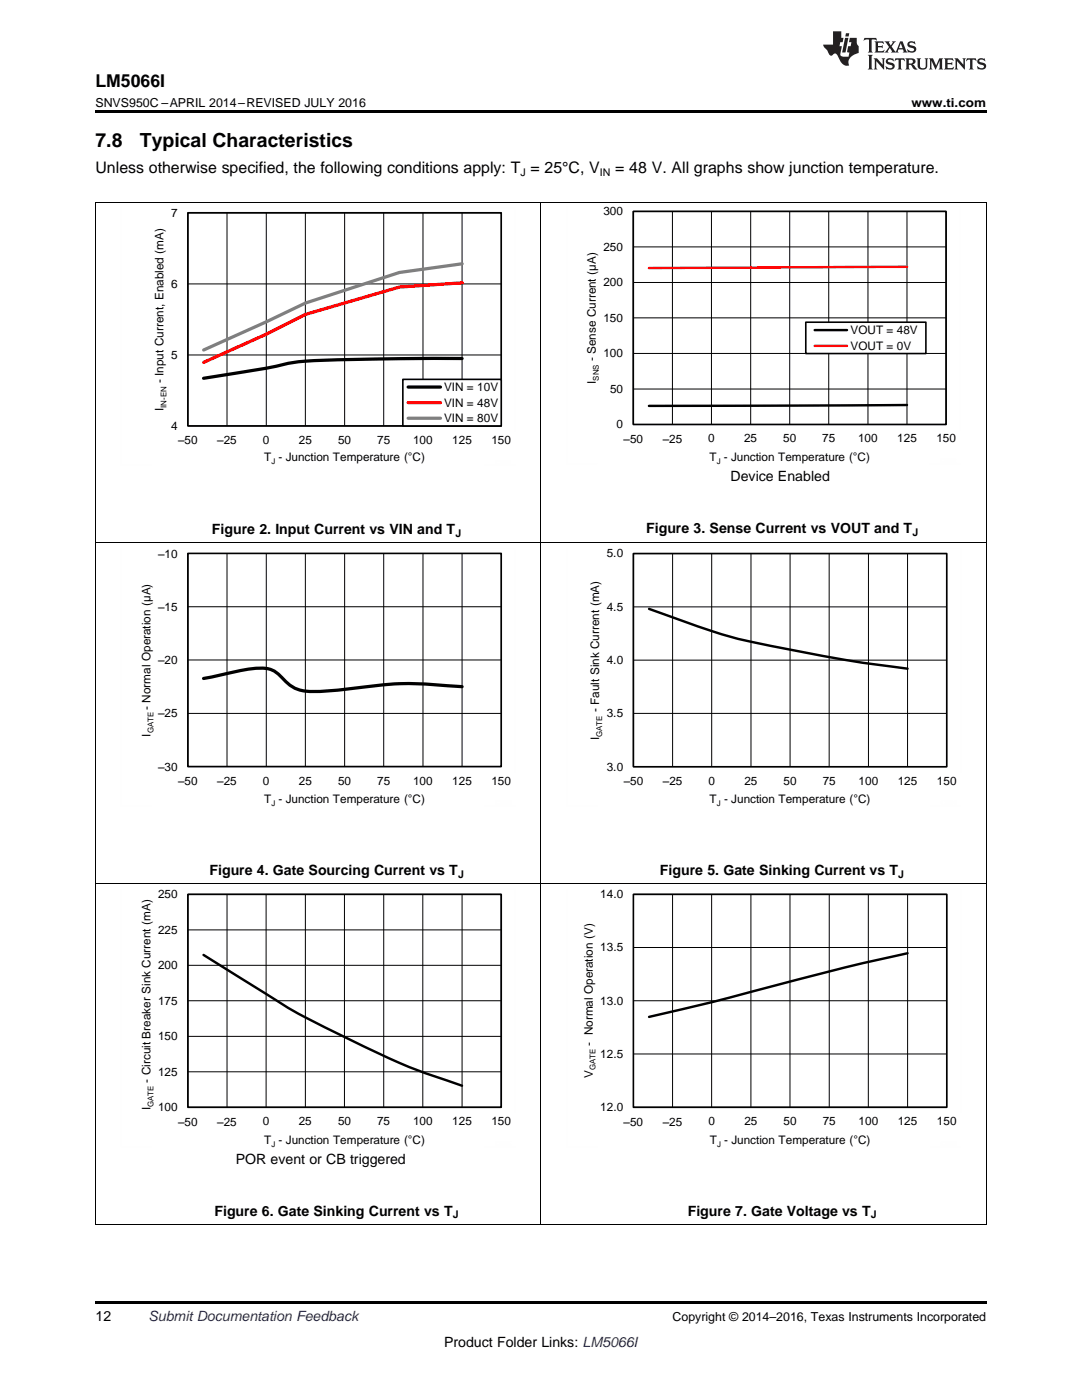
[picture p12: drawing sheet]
<svg xmlns="http://www.w3.org/2000/svg" width="216mm" height="279mm" viewBox="0 0 216 279" stroke-linecap="round" stroke-linejoin="round" font-family="sans-serif">
<defs><g id="words">
<g font-size="3.9">
<text x="19" y="29.3">7.8</text>
<text x="27.9" y="29.3">Typical Characteristics</text>
</g>
<text font-size="3.5" x="19" y="17.3">LM5066I</text>
<g font-size="3.2">
<text x="19" y="34.4">Unless otherwise specified, the following conditions apply: T = 25°C, V</text>
<text x="122.8" y="34.4">= 48 V. All graphs show junction temperature.</text>
</g>
<g font-size="2.8">
<text x="145.8" y="96">Device Enabled</text>
<text x="42.3" y="106.6">Figure 2. Input Current vs VIN and T</text>
<text x="128.9" y="106.3">Figure 3. Sense Current vs VOUT and T</text>
<text x="41.8" y="174.6">Figure 4. Gate Sourcing Current vs T</text>
<text x="131.7" y="174.6">Figure 5. Gate Sinking Current vs T</text>
<text x="47" y="232.3">POR event or CB triggered</text>
<text x="42.8" y="242.6">Figure 6. Gate Sinking Current vs T</text>
<text x="137.2" y="242.6">Figure 7. Gate Voltage vs T</text>
<text x="19" y="263.6">12</text>
<text x="88.6" y="268.9">Product Folder Links: LM5066I</text>
</g>
<text font-size="2.8" fill="#0000c8" x="29.6" y="263.6">Submit Documentation Feedback</text>
<g font-size="2.5">
<text x="19" y="21.4">SNVS950C –APRIL 2014–REVISED JULY 2016</text>
<text x="181.9" y="21.4">www.ti.com</text>
<text x="134.2" y="263.6">Copyright © 2014–2016, Texas Instruments Incorporated</text>
</g>
<g font-size="2.3">
<text x="34.2" y="43.2">7</text>
<text x="120.4" y="43">300</text>
<text x="120.4" y="50">250</text>
<text x="34.2" y="57.4">6</text>
<text x="120.4" y="57.1">200</text>
<text x="120.4" y="64.2">150</text>
<text x="34.2" y="71.6">5</text>
<text x="120.4" y="71.3">100</text>
<text x="169.7" y="66.6">VOUT = 48V</text>
<text x="169.7" y="69.8">VOUT = 0V</text>
<text x="32.7" y="76.4" transform="rotate(-90 32.7 76.4)">- Input Current, Enabled (mA)</text>
<text x="118.9" y="76.6" transform="rotate(-90 118.9 76.6)">I</text>
<text x="118.9" y="72.1" transform="rotate(-90 118.9 72.1)">- Sense Current (µA)</text>
<text x="32.7" y="82" transform="rotate(-90 32.7 82)">I</text>
<text x="88.6" y="78">VIN = 10V</text>
<text x="88.6" y="81.1">VIN = 48V</text>
<text x="121.7" y="78.4">50</text>
<text x="34.2" y="85.8">4</text>
<text x="35.5" y="88.7">±50</text>
<text x="43.4" y="88.7">±25</text>
<text x="52.5" y="88.6">0</text>
<text x="59.6" y="88.6">25</text>
<text x="67.5" y="88.6">50</text>
<text x="75.3" y="88.6">75</text>
<text x="82.4" y="88.6">100</text>
<text x="88.6" y="84.2">VIN = 80V</text>
<text x="90.3" y="88.6">125</text>
<text x="98.1" y="88.6">150</text>
<text x="123" y="85.5">0</text>
<text x="124.4" y="88.4">±50</text>
<text x="132.2" y="88.4">±25</text>
<text x="141.3" y="88.3">0</text>
<text x="148.5" y="88.3">25</text>
<text x="156.3" y="88.3">50</text>
<text x="164.1" y="88.3">75</text>
<text x="171.2" y="88.3">100</text>
<text x="179" y="88.3">125</text>
<text x="186.8" y="88.3">150</text>
<text x="52.7" y="92">T - Junction Temperature (ÉC)</text>
<text x="141.6" y="92">T - Junction Temperature (ÉC)</text>
<text x="31.5" y="111.3">±10</text>
<text x="121.1" y="111.3">5.0</text>
<text x="31.5" y="121.9">±15</text>
<text x="121.1" y="121.9">4.5</text>
<text x="31.5" y="132.5">±20</text>
<text x="121.1" y="132.5">4.0</text>
<text x="30" y="141.6" transform="rotate(-90 30 141.6)">- Normal Operation (µA)</text>
<text x="31.5" y="143.2">±25</text>
<text x="119.6" y="142.1" transform="rotate(-90 119.6 142.1)">- Fault Sink Current (mA)</text>
<text x="121.1" y="143.1">3.5</text>
<text x="30" y="147" transform="rotate(-90 30 147)">I</text>
<text x="119.6" y="147.7" transform="rotate(-90 119.6 147.7)">I</text>
<text x="31.5" y="153.8">±30</text>
<text x="121.1" y="153.8">3.0</text>
<text x="35.5" y="156.7">±50</text>
<text x="43.4" y="156.7">±25</text>
<text x="52.5" y="156.6">0</text>
<text x="52.7" y="160.3">T - Junction Temperature (ÉC)</text>
<text x="59.6" y="156.6">25</text>
<text x="67.5" y="156.6">50</text>
<text x="75.3" y="156.6">75</text>
<text x="82.4" y="156.6">100</text>
<text x="90.3" y="156.6">125</text>
<text x="98.1" y="156.6">150</text>
<text x="124.5" y="156.7">±50</text>
<text x="132.3" y="156.7">±25</text>
<text x="141.4" y="156.6">0</text>
<text x="141.6" y="160.3">T - Junction Temperature (ÉC)</text>
<text x="148.5" y="156.6">25</text>
<text x="156.4" y="156.6">50</text>
<text x="164.2" y="156.6">75</text>
<text x="171.3" y="156.6">100</text>
<text x="179.1" y="156.6">125</text>
<text x="187" y="156.6">150</text>
<text x="31.5" y="179.2">250</text>
<text x="119.8" y="179.2">14.0</text>
<text x="31.5" y="186.3">225</text>
<text x="119.8" y="189.9">13.5</text>
<text x="31.5" y="193.4">200</text>
<text x="31.5" y="200.5">175</text>
<text x="119.8" y="200.5">13.0</text>
<text x="31.5" y="207.6">150</text>
<text x="118.3" y="208.7" transform="rotate(-90 118.3 208.7)">- Normal Operation (V)</text>
<text x="31.5" y="214.7">125</text>
<text x="118.3" y="215.2" transform="rotate(-90 118.3 215.2)">V</text>
<text x="119.8" y="211.1">12.5</text>
<text x="30" y="221.6" transform="rotate(-90 30 221.6)">I</text>
<text x="30" y="216" transform="rotate(-90 30 216)">- Circuit Breaker Sink Current (mA)</text>
<text x="31.5" y="221.8">100</text>
<text x="119.8" y="221.8">12.0</text>
<text x="35.5" y="224.6">±50</text>
<text x="43.3" y="224.6">±25</text>
<text x="52.5" y="224.6">0</text>
<text x="59.6" y="224.6">25</text>
<text x="67.5" y="224.6">50</text>
<text x="75.3" y="224.6">75</text>
<text x="82.4" y="224.6">100</text>
<text x="90.2" y="224.6">125</text>
<text x="98.1" y="224.6">150</text>
<text x="124.4" y="224.6">±50</text>
<text x="132.2" y="224.6">±25</text>
<text x="141.4" y="224.6">0</text>
<text x="148.5" y="224.6">25</text>
<text x="156.4" y="224.6">50</text>
<text x="164.2" y="224.6">75</text>
<text x="171.3" y="224.6">100</text>
<text x="179.1" y="224.6">125</text>
<text x="187" y="224.6">150</text>
<text x="52.7" y="228.3">T - Junction Temperature (ÉC)</text>
<text x="141.6" y="228.3">T - Junction Temperature (ÉC)</text>
</g>
<g font-size="2.1">
<text x="103.9" y="35.1">J</text>
<text x="119.7" y="35.1">IN</text>
<text x="90.9" y="107.2">J</text>
<text x="182.1" y="106.9">J</text>
<text x="91.4" y="175.2">J</text>
<text x="179.2" y="175.2">J</text>
<text x="90.3" y="243.2">J</text>
<text x="173.7" y="243.2">J</text>
</g>
<g font-size="1.6">
<text x="119.5" y="76" transform="rotate(-90 119.5 76)">SNS</text>
<text x="33.2" y="81.4" transform="rotate(-90 33.2 81.4)">IN-EN</text>
<text x="54.2" y="92.6">J</text>
<text x="143" y="92.6">J</text>
<text x="30.6" y="146.4" transform="rotate(-90 30.6 146.4)">GATE</text>
<text x="120.1" y="147.1" transform="rotate(-90 120.1 147.1)">GATE</text>
<text x="54.2" y="160.9">J</text>
<text x="143.1" y="160.9">J</text>
<text x="118.8" y="213.6" transform="rotate(-90 118.8 213.6)">GATE</text>
<text x="30.6" y="221" transform="rotate(-90 30.6 221)">GATE</text>
<text x="54.2" y="228.9">J</text>
<text x="143.1" y="228.9">J</text>
</g>
</g></defs>
<path d="M19 259.7h177.8v.5h-177.8z" fill="#000"/>
<g fill="none" stroke="#000" stroke-width=".2">
<path d="M19.1 40.4v204M37.5 42.5h62.5v42.5h-62.5zM37.5 56.7h62.5M45.3 42.5v42.5M53.1 42.5v42.5M60.9 42.5v42.5M68.8 42.5v42.5M76.6 42.5v42.5M84.4 42.5v42.5M92.2 42.5v42.5M107.9 40.4v204M196.8 40.4v204"/>
<path d="M37.5 70.8h62.5M19 108.4h177.8M37.5 110.5h62.5v42.5h-62.5zM45.3 110.5v42.5M53.1 110.5v42.5M60.9 110.5v42.5M68.8 110.5v42.5M76.6 110.5v42.5M84.4 110.5v42.5M92.2 110.5v42.5M126.4 110.5h62.5v42.5h-62.5zM134.2 110.5v42.5"/>
<path d="M142 110.5v42.5M149.9 110.5v42.5M157.7 110.5v42.5M165.5 110.5v42.5M173.3 110.5v42.5M181.1 110.5v42.5M37.5 131.7h62.5M37.5 121.1h62.5M126.4 131.7h62.5M126.4 121.1h62.5M37.5 142.4h62.5M126.4 142.4h62.5"/>
<path d="M19 176.3h177.8M37.5 178.5h62.5v42.5h-62.5zM45.3 178.5v42.5M53.1 178.5v42.5M60.9 178.5v42.5M68.7 178.5v42.5M76.6 178.5v42.5M84.4 178.5v42.5M92.2 178.5v42.5M126.4 178.5h62.5v42.5h-62.5zM134.2 178.5v42.5M142 178.5v42.5"/>
<path d="M149.8 178.5v42.5M157.6 178.5v42.5M165.5 178.5v42.5M173.3 178.5v42.5M181.1 178.5v42.5M37.5 199.7h62.5M37.5 192.7h62.5M37.5 185.6h62.5M126.4 199.7h62.5M126.4 189.1h62.5M37.5 213.9h62.5M37.5 206.8h62.5"/>
<path d="M126.4 210.3h62.5M19 244.3h177.8"/>
</g>
<path d="M37.5 42.5h62.5v42.5h-62.5zM37.5 110.4h62.5v42.6h-62.5zM126.4 110.5h62.5v42.5h-62.5zM37.5 178.5h62.5v42.5h-62.5zM126.4 178.5h62.5v42.5h-62.5z" fill="none" stroke="#000" stroke-width=".32"/>
<path d="M129.5 121.5l1.2 .4a144.3 144.3 0 0 0 19.1 6.2l3.4 .7a296.4 296.4 0 0 0 27.9 4.6M40.6 190.6l7.6 4.7a158.2 158.2 0 0 0 17.5 10.1 161.7 161.7 0 0 0 22.2 9.8l4.3 1.5M181.1 190.2l-12.5 2.9-25.7 6.7-13.4 3.1" fill="none" stroke="#000" stroke-width=".48"/>
<g fill="none" stroke="#fefefe" stroke-width=".2" stroke-dasharray=".4 .1" stroke-linecap="butt">
<path d="M24.2 109.4v51.5M36.2 109.4h66.7M102.9 109.4v44.7M113.1 109.5v51.4M125.1 109.5h66.6M191.7 109.5v44.6M24.2 177.4v51.5M24.2 160.9h6.1M36.2 177.4h66.6M96.8 160.9h6.1M102.8 177.4v44.7M113.1 177.4v51.5"/>
<path d="M113.1 160.9h6.1M125.1 177.4h66.6M185.6 160.9h6.1M191.7 177.4v44.7M24.2 228.8h6.1M96.7 228.8h6.1M113.1 228.8h6.1M185.6 228.8h6.1"/>
</g>
<path d="M92.2 71.5l-11.1 .1a315 315 0 0 0-22.4 .7 242.2 242.2 0 0 1-18.1 3.2M40.6 135.4l2.4-.4a46.2 46.2 0 0 1 9.2-1.7 5 5 0 0 1 4.2 2.1 7.2 7.2 0 0 0 6.7 2.6l6.9-.6a72.1 72.1 0 0 1 21.1-.4h1.1" fill="none" stroke="#000" stroke-width=".65"/>
<path d="M92.2 56.4l-12.5 .9-18.7 5.4-7.9 4-12.5 5.6" fill="none" stroke="#f00" stroke-width=".65"/>
<path d="M92.2 52.6l-12.5 1.8-18.7 6.1-7.9 3.7-12.5 5.7" fill="none" stroke="#7f7f7f" stroke-width=".65"/>
<path d="M80.4 75.7h19.6v9.3h-19.6z" fill-rule="evenodd" fill="#fff"/>
<path d="M126.4 42.2h62.4v42.5h-62.4zM80.4 75.7h19.6v9.3h-19.6z" fill="none" stroke="#000" stroke-width=".32"/>
<path d="M81.4 77.2h6.5" fill="none" stroke="#000" stroke-width=".65"/>
<path d="M81.4 80.4h6.5" fill="none" stroke="#f00" stroke-width=".65"/>
<path d="M81.4 83.5h6.5" fill="none" stroke="#7f7f7f" stroke-width=".65"/>
<path d="M24.2 41.4v51.5M36.2 41.4h66.7M102.9 41.4v44.8M24.2 92.9h6.1M96.8 92.9h6.1" fill="none" stroke="#fefefe" stroke-width=".2" stroke-dasharray=".4 .1" stroke-linecap="butt"/>
<g fill="none" stroke="#000" stroke-width=".2">
<path d="M126.3 42.2h62.5v42.5h-62.5zM126.3 56.4h62.5M126.3 49.3h62.5M134.2 42.2v42.5M142 42.2v42.5M149.8 42.2v42.5M157.6 42.2v42.5M165.4 42.2v42.5M173.2 42.2v42.5M181 42.2v42.5M126.3 77.6h62.5M126.3 70.5h62.5"/>
<path d="M126.3 63.4h62.5"/>
</g>
<path d="M181 80.8l-51.5 .2" fill="none" stroke="#000" stroke-width=".48"/>
<path d="M181 53.2l-51.5 .3" fill="none" stroke="#f00" stroke-width=".48"/>
<path d="M160.8 64.3h24v6.3h-24z" fill-rule="evenodd" fill="#fff"/>
<path d="M160.8 64.3h24v6.3h-24z" fill="none" stroke="#000" stroke-width=".32"/>
<path d="M162.6 65.9h6.4" fill="none" stroke="#000" stroke-width=".48"/>
<path d="M162.6 69h6.4" fill="none" stroke="#f00" stroke-width=".48"/>
<path d="M113.1 41.2v51.4M125.1 41.2h66.5M191.6 41.2v44.6M113.1 92.6h6M185.5 92.6h6.1" fill="none" stroke="#fefefe" stroke-width=".2" stroke-dasharray=".4 .1" stroke-linecap="butt"/>
<path d="M19 40.4h177.8" fill="none" stroke="#000" stroke-width=".2"/>
<path d="M19 22h177.8v.5h-177.8z" fill="#000"/>
<g fill="#231f20">
<path d="M172.5 7.6l-.1 .5 .4-.2h.6v.1v2.1l-.2 .4h.9l-.2-.4v-2.1l.1-.1h.5l.5 .2-.2-.5zM174.5 8.3l.2 .3v1.5l-.2 .4h1.8l.2-.6a1.04 1.04 0 0 1-1.3 .2v-.7h.6l.3 .2v-.6l-.3 .2h-.6v-.6l.8-.1 .4 .3-.2-.5zM176.5 8.3l.9 1.1-.9 1.1h.8l-.2-.2 .4-.7 .5 .7-.2 .2h1.5l-.2-.2 .2-.4h.9l.1 .4-.2 .2h1l-.3-.3-.7-1.9h-.5l-.9 2-.8-1 .9-1h-.8l.1 .3-.4 .5-.3-.6 .1-.2zM179.7 8.6l.4 1h-.7zM181.3 8.4a.63 .63 0 0 0-.2 .7 .63 .63 0 0 0 .6 .4l.6 .2 .1 .2a.75 .75 0 0 1-.7 .4 .75 .75 0 0 1-.6-.5l.1 .7 .1-.1a1.11 1.11 0 0 0 1.5-.6 1.13 1.13 0 0 0-1.2-.8l-.1-.4a1.04 1.04 0 0 1 1.2 .2l-.2-.5-.2 .1-.4-.2zM173.2 10.9l.2 .4v2.2l-.2 .4h1l-.3-.4v-2.2l.3-.4zM174.3 11.6l.3 .4v1.5l-.3 .4h.8l-.2-.4v-1.3l1.5 1.7v-1.9l.2-.4h-.7l.2 .4v.9l-1.1-1.3zM177 11.8a.62 .62 0 0 0-.2 .7 .62 .62 0 0 0 .6 .4l.6 .1 .1 .3a.76 .76 0 0 1-.7 .3 .76 .76 0 0 1-.7-.4l.2 .7 .1-.1a1.11 1.11 0 0 0 1.5-.6 1.13 1.13 0 0 0-1.2-.8l-.1-.4a1.04 1.04 0 0 1 1.2 .2l-.2-.6-.2 .1-.5-.1zM178.7 11.6l-.2 .6a.61 .61 0 0 1 .8-.3v1.6l-.2 .4h.9l-.2-.4v-1.6a.63 .63 0 0 1 .7 .3l-.1-.6zM180.6 11.6l.3 .4v1.5l-.3 .4h1l-.2-.2-.1-.8 .6 .2a.76 .76 0 0 0 1.2 .7l-1-1a.58 .58 0 0 0 .6-.5 .58 .58 0 0 0-.5-.6zM181.4 11.9h.1a.45 .45 0 0 1 .5 .1 .45 .45 0 0 1 .1 .5l-.8 .2zM182.9 11.6l.2 .2a2.17 2.17 0 0 0 .3 1.9 .99 .99 0 0 0 1.6-.6v-1.1l.2-.4h-.7l.2 .2a1.92 1.92 0 0 1-.2 1.8 .6 .6 0 0 1-.9-.5v-1.1l.2-.4zM185.4 11.6l.2 .4v1.5l-.2 .4h.7l-.2-.4v-1.4l.8 1.8 .8-1.8v1.4l-.2 .4h.9l-.2-.4v-1.5l.2-.4h-.8l-.6 1.5-.6-1.5zM188.4 11.6l.2 .4v1.5l-.2 .4h1.8l.1-.6a1.04 1.04 0 0 1-1.2 .1v-.6h.5l.4 .2v-.6l-.4 .2h-.5v-.7h.8l.3 .3-.1-.6zM190.5 11.6l.2 .4v1.5l-.2 .4h.7l-.2-.4v-1.3l1.5 1.7v-1.9l.2-.4h-.7l.2 .4v.9l-1.1-1.3zM192.9 11.6l-.1 .6a.61 .61 0 0 1 .7-.3l.1 1.6-.3 .4h1l-.3-.4 .1-1.6a.63 .63 0 0 1 .7 .3l-.1-.6zM195.2 11.8a.62 .62 0 0 0-.2 .7 .62 .62 0 0 0 .6 .4l.6 .1 .1 .3a.76 .76 0 0 1-.7 .3 .76 .76 0 0 1-.6-.4l.1 .7 .1-.1a1.11 1.11 0 0 0 1.6-.6 1.13 1.13 0 0 0-1.3-.8l-.1-.4a1.04 1.04 0 0 1 1.2 .2l-.1-.6-.2 .1-.5-.1z"/>
<path d="M166.2 6.3v2.6h-1.9v.4l.8 .9a.91 .91 0 0 0 1 .8 .56 .56 0 0 1 .5-.3 .56 .56 0 0 1 .5 .3l.4 .8a1.53 1.53 0 0 0 1.9 1.2 1.54 1.54 0 0 1 1-2.1l.9-.3v-1.4a1.52 1.52 0 0 1-.4-1.6h-1.3l-.2 .8h.5l-.2 .8h-.5l-.1 1v.2l.4 .1-.2 .8a1.93 1.93 0 0 1-1.6-.3l.3-1.8h-.5l.2-.8h.4l.2-.8h-.4v-1.3zM168.6 7.6l-.6 2.9h.7l.6-2.9zM168.8 6.6l-.1 .7h.6l.2-.7z"/>
</g>
<use href="#words"/>
</svg>
